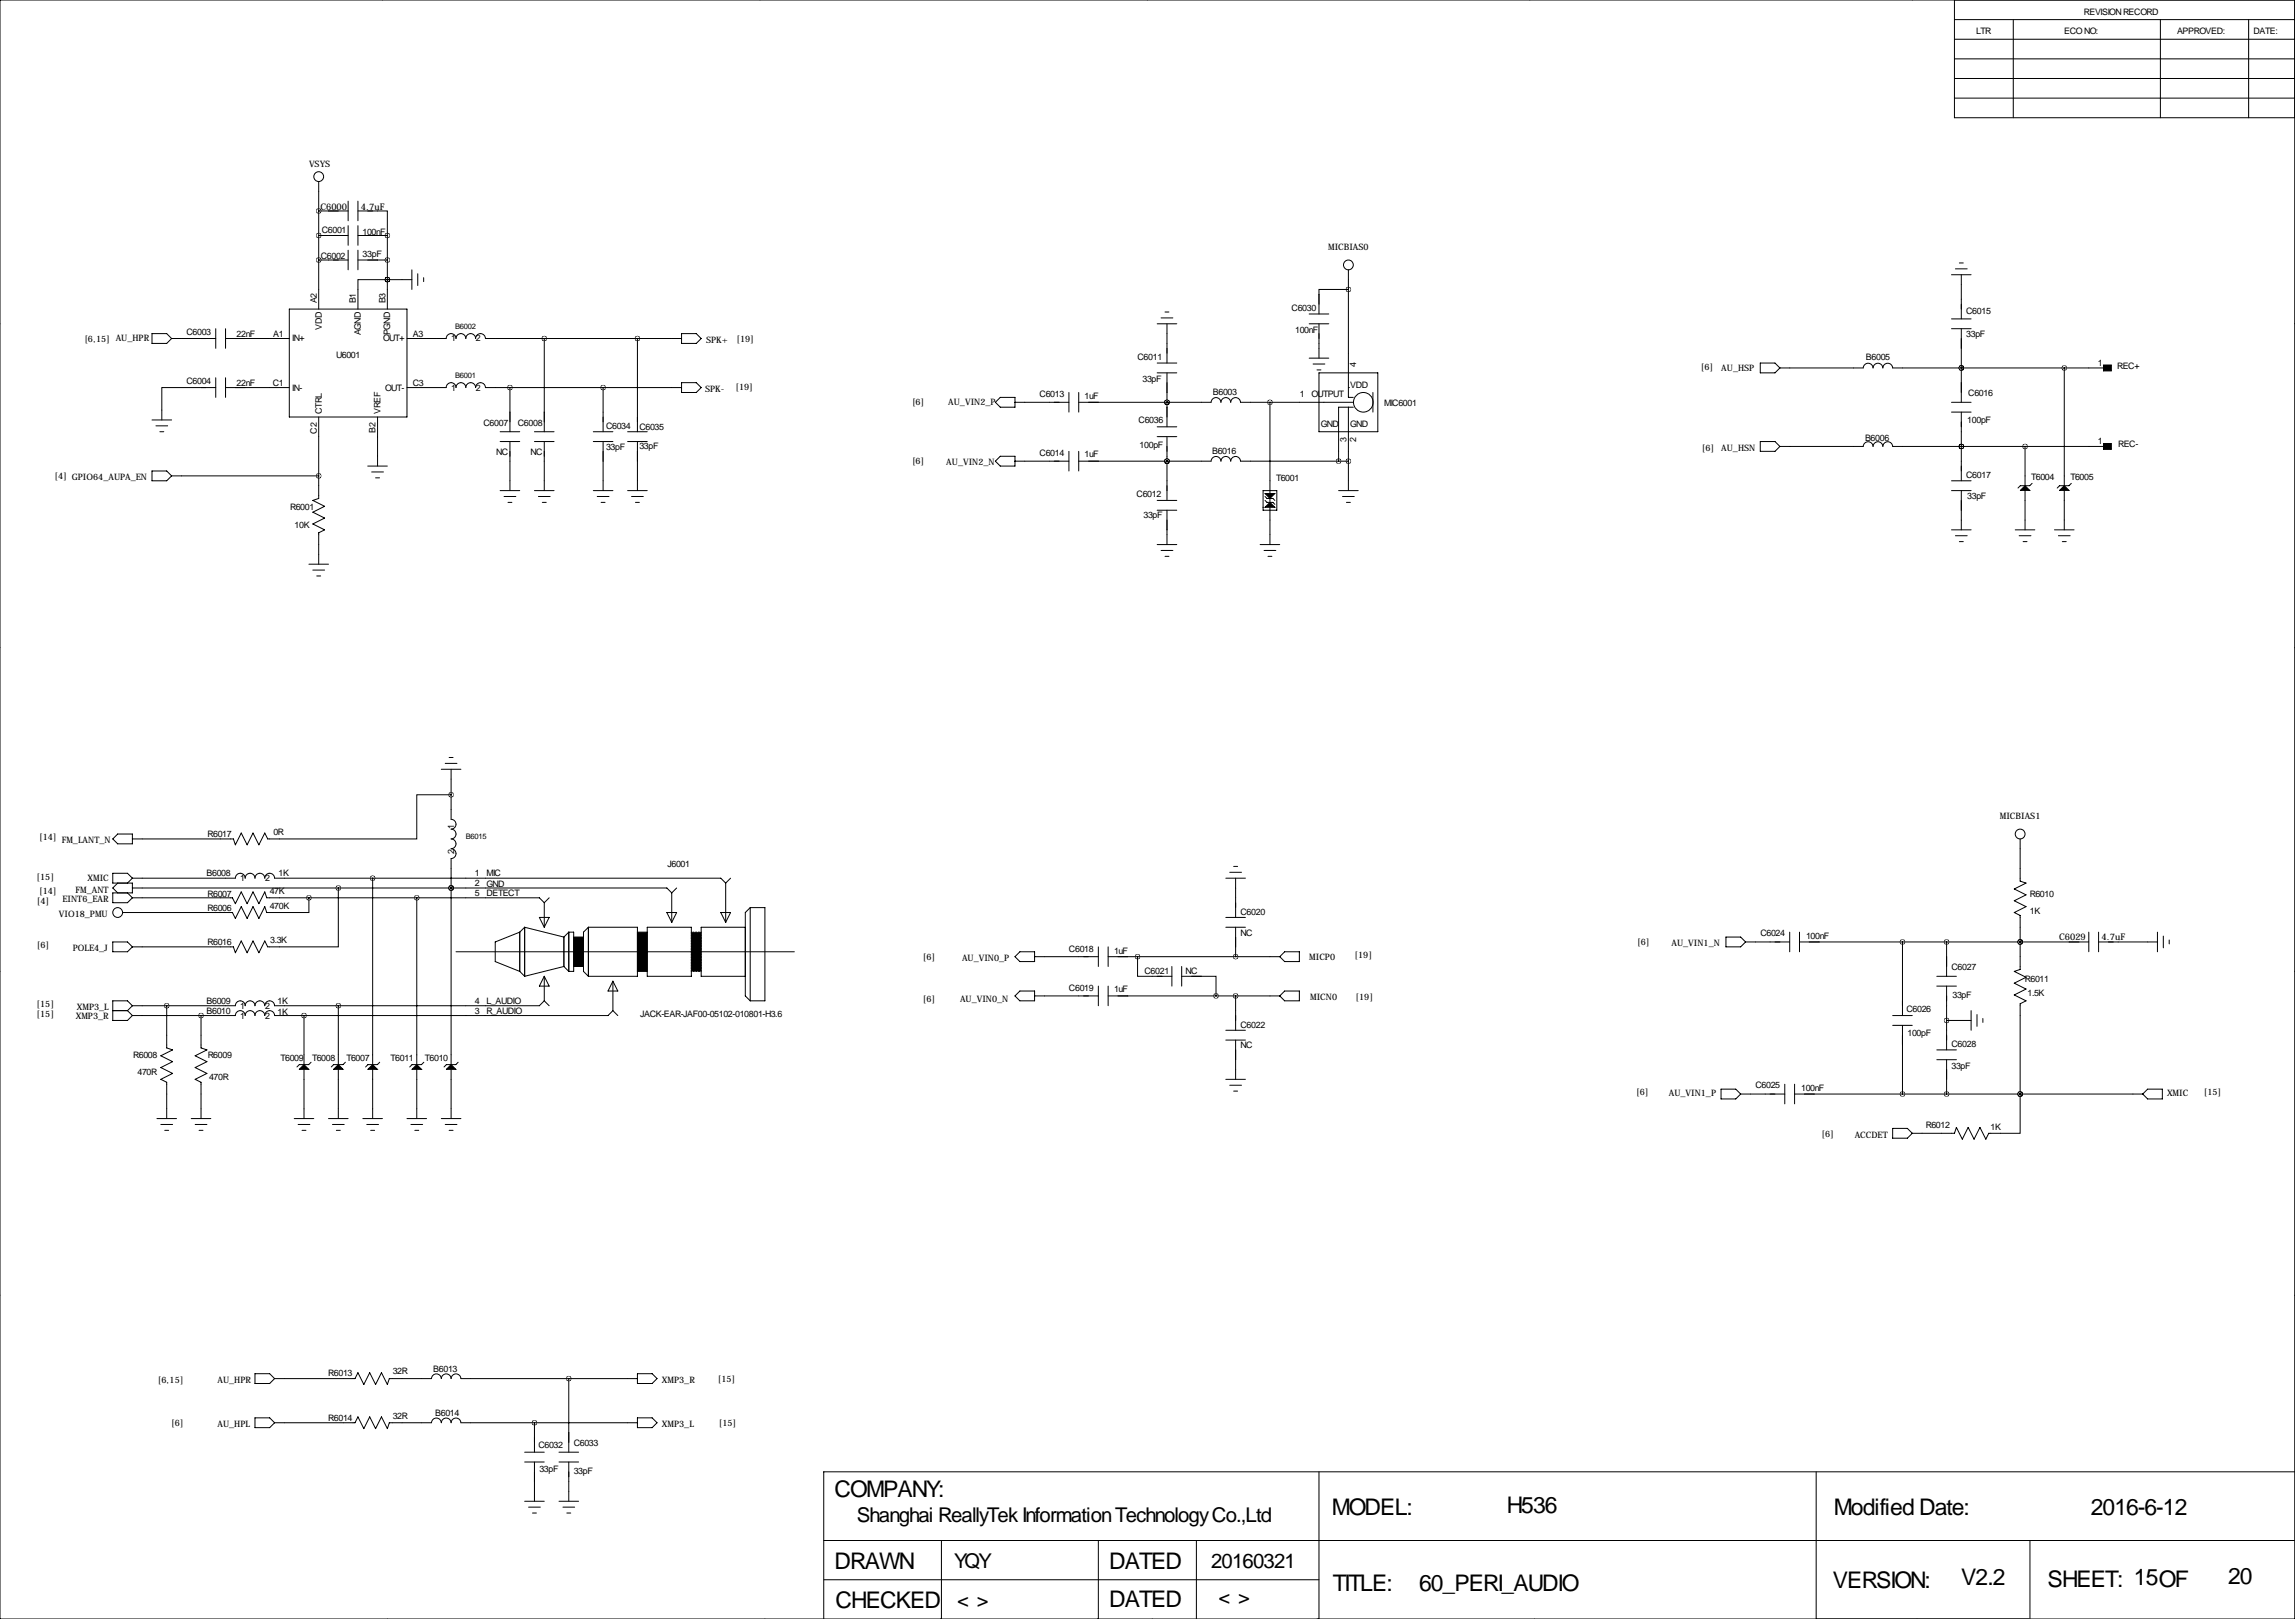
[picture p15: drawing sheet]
<svg xmlns="http://www.w3.org/2000/svg" width="594mm" height="419mm" viewBox="0 0 594 419" stroke-linecap="round" stroke-linejoin="round" font-family="sans-serif">
<defs><g id="words">
<g font-size="5.9">
<text x="216.2" y="387.6">COMPANY:</text>
<text x="344.9" y="392.2">MODEL:</text>
<text x="390.3" y="391.6">H536</text>
<text x="475" y="392.2">Modified Date:</text>
<text x="541.5" y="392.2">2016-6-12</text>
<text x="216.2" y="406.1">DRAWN</text>
<text x="287.3" y="406.1">DATED</text>
<text x="345.2" y="411.7">TITLE:</text>
<text x="367.5" y="411.7">60_PERI_AUDIO</text>
<text x="474.7" y="411">VERSION:</text>
<text x="508" y="410.4">V2.2</text>
<text x="530.4" y="410.7">SHEET: 15OF</text>
<text x="577.1" y="410.2">20</text>
<text x="216.4" y="416.3">CHECKED</text>
<text x="287.3" y="416.1">DATED</text>
</g>
<g font-size="5.3">
<text x="221.9" y="393.9">Shanghai ReallyTek Information Technology Co.,Ltd</text>
<text x="247.1" y="405.9">YQY</text>
<text x="313.7" y="405.9">20160321</text>
<text x="247.9" y="416.1">&lt; &gt;</text>
<text x="315.6" y="415.3">&lt; &gt;</text>
</g>
<g font-size="2.4">
<text x="83" y="54.4">C6000</text>
<text x="93.5" y="54.4">4.7uF</text>
<text x="533.3" y="243.3">C6029</text>
<text x="544.3" y="243.3">4.7uF</text>
</g>
<g font-size="2.3">
<text x="539.8" y="3.8">REVISION RECORD</text>
<text x="511.8" y="8.9">LTR</text>
<text x="534.7" y="8.9">ECO NO:</text>
<text x="563.9" y="8.9">APPROVED:</text>
<text x="583.7" y="8.9">DATE:</text>
<text x="80" y="43.2">VSYS</text>
<text x="83.3" y="60.2">C6001</text>
<text x="93.9" y="60.7">100nF</text>
<text x="344" y="64.8">MICBIAS0</text>
<text x="83.1" y="67.1">C6002</text>
<text x="93.9" y="66.6">33pF</text>
<text x="82" y="78.5" transform="rotate(-90 82 78.5)">A2</text>
<text x="92.2" y="78.5" transform="rotate(-90 92.2 78.5)">B1</text>
<text x="99.8" y="78.5" transform="rotate(-90 99.8 78.5)">B3</text>
<text x="334.5" y="80.5">C6030</text>
<text x="509.3" y="81.3">C6015</text>
<text x="21.9" y="88.5">[6,15] AU_HPR</text>
<text x="48.3" y="86.6">C6003</text>
<text x="61.3" y="87.1">22nF</text>
<text x="70.8" y="87.1">A1</text>
<text x="75.7" y="88.4">IN+</text>
<text x="83.3" y="85.4" transform="rotate(-90 83.3 85.4)">VDD</text>
<text x="93.5" y="86.8" transform="rotate(-90 93.5 86.8)">AGND</text>
<text x="99.2" y="88.4">OUT+</text>
<text x="101.1" y="86.8" transform="rotate(-90 101.1 86.8)">PGND</text>
<text x="106.9" y="87.1">A3</text>
<text x="116.8" y="88.4">1</text>
<text x="123.3" y="88.4">2</text>
<text x="182.9" y="88.9">SPK+</text>
<text x="190.8" y="88.5">[19]</text>
<text x="335.4" y="86.1">100nF</text>
<text x="509.3" y="87.1">33pF</text>
<text x="87.1" y="92.7">U6001</text>
<text x="294.6" y="93.2">C6011</text>
<text x="351.3" y="95" transform="rotate(-90 351.3 95)">4</text>
<text x="440.6" y="95.8">[6]</text>
<text x="483.3" y="93.2">B6005</text>
<text x="543.4" y="94.7">1</text>
<text x="548.3" y="95.5">REC+</text>
<text x="48.3" y="99.3">C6004</text>
<text x="61.3" y="99.8">22nF</text>
<text x="70.6" y="99.8">C1</text>
<text x="75.7" y="101.1">IN-</text>
<text x="99.8" y="101.1">OUT-</text>
<text x="106.9" y="99.8">C3</text>
<text x="116.8" y="101.1">1</text>
<text x="123.3" y="101.1">2</text>
<text x="182.6" y="101.3">SPK-</text>
<text x="190.5" y="100.9">[19]</text>
<text x="295.9" y="98.8">33pF</text>
<text x="349.7" y="100.3">VDD</text>
<text x="445.8" y="96">AU_HSP</text>
<text x="83.3" y="107.2" transform="rotate(-90 83.3 107.2)">CTRL</text>
<text x="98.6" y="107.2" transform="rotate(-90 98.6 107.2)">VREF</text>
<text x="236.2" y="104.7">[6]</text>
<text x="245.6" y="104.9">AU_VIN2_P</text>
<text x="269.3" y="102.9">C6013</text>
<text x="280.9" y="103.4">1uF</text>
<text x="314.1" y="102.4">B6003</text>
<text x="336.6" y="102.9">1</text>
<text x="339.7" y="102.9">OUTPUT</text>
<text x="358.5" y="105.2">MIC6001</text>
<text x="509.8" y="102.6">C6016</text>
<text x="82" y="112.2" transform="rotate(-90 82 112.2)">C2</text>
<text x="97.3" y="112.1" transform="rotate(-90 97.3 112.1)">B2</text>
<text x="125.2" y="110.2">C6007</text>
<text x="134.1" y="110.2">C6008</text>
<text x="157" y="111">C6034</text>
<text x="165.6" y="111.3">C6035</text>
<text x="294.9" y="109.5">C6036</text>
<text x="342.1" y="110.5">GND</text>
<text x="349.7" y="110.5">GND</text>
<text x="509.6" y="109.5">100pF</text>
<text x="128.5" y="117.9">NC</text>
<text x="137.4" y="117.9">NC</text>
<text x="157" y="116.6">33pF</text>
<text x="165.6" y="116.3">33pF</text>
<text x="269.3" y="118.1">C6014</text>
<text x="280.9" y="118.4">1uF</text>
<text x="295.2" y="116.1">100pF</text>
<text x="313.9" y="117.6">B6016</text>
<text x="348.8" y="114.5" transform="rotate(-90 348.8 114.5)">3</text>
<text x="351.3" y="114.5" transform="rotate(-90 351.3 114.5)">2</text>
<text x="440.8" y="116.7">[6]</text>
<text x="445.8" y="116.8">AU_HSN</text>
<text x="483.1" y="114">B6006</text>
<text x="543.4" y="115.1">1</text>
<text x="548.6" y="115.8">REC-</text>
<text x="14.1" y="124">[4] GPIO64_AUPA_EN</text>
<text x="236.2" y="120.2">[6]</text>
<text x="245.1" y="120.4">AU_VIN2_N</text>
<text x="330.5" y="124.5">T6001</text>
<text x="509.3" y="123.7">C6017</text>
<text x="526.1" y="124.2">T6004</text>
<text x="536.3" y="124.2">T6005</text>
<text x="294.4" y="128.8">C6012</text>
<text x="509.5" y="129.3">33pF</text>
<text x="75.1" y="132.1">R6001</text>
<text x="76.3" y="136.7">10K</text>
<text x="296.2" y="134.1">33pF</text>
<text x="117.6" y="214.5" transform="rotate(-90 117.6 214.5)">1</text>
<text x="518" y="212.1">MICBIAS1</text>
<text x="10.2" y="217.5">[14]</text>
<text x="16" y="218.2">FM_LANT_N</text>
<text x="53.7" y="216.7">R6017</text>
<text x="70.8" y="216.2">0R</text>
<text x="117.6" y="221" transform="rotate(-90 117.6 221)">2</text>
<text x="9.5" y="227.7">[15]</text>
<text x="53.5" y="226.8">B6008</text>
<text x="72.1" y="226.8">1K</text>
<text x="123" y="226.8">1</text>
<text x="126" y="226.8">MIC</text>
<text x="172.9" y="224.5">J6001</text>
<text x="10.2" y="231.5">[14]</text>
<text x="16.2" y="233.4">EINT6_EAR</text>
<text x="19.6" y="231.1">FM_ANT</text>
<text x="22.7" y="228.1">XMIC</text>
<text x="53.7" y="232.2">R6007</text>
<text x="62.2" y="228.1">1</text>
<text x="68.7" y="228.1">2</text>
<text x="69.8" y="231.4">47K</text>
<text x="123" y="231.9">5</text>
<text x="123" y="229.4">2</text>
<text x="126" y="231.9">DETECT</text>
<text x="126" y="229.6">GND</text>
<text x="525.7" y="232.2">R6010</text>
<text x="9.5" y="234">[4]</text>
<text x="15.3" y="237.5">VIO18_PMU</text>
<text x="53.7" y="235.7">R6006</text>
<text x="69.8" y="235.2">470K</text>
<text x="321.3" y="237">C6020</text>
<text x="525.7" y="236.5">1K</text>
<text x="9.5" y="245.5">[6]</text>
<text x="53.7" y="244.6">R6016</text>
<text x="70" y="244.1">3.3K</text>
<text x="321.3" y="242.3">NC</text>
<text x="424.1" y="244.7">[6]</text>
<text x="432.9" y="244.8">AU_VIN1_N</text>
<text x="456" y="242.3">C6024</text>
<text x="467.8" y="243.1">100nF</text>
<text x="18.8" y="246.1">POLE4_J</text>
<text x="239" y="248.5">[6]</text>
<text x="249.2" y="248.7">AU_VIN0_P</text>
<text x="276.9" y="246.4">C6018</text>
<text x="288.5" y="246.9">1uF</text>
<text x="339.1" y="248.4">MICP0</text>
<text x="350.9" y="248">[19]</text>
<text x="505.5" y="251.2">C6027</text>
<text x="276.9" y="256.5">C6019</text>
<text x="288.5" y="256.8">1uF</text>
<text x="296.4" y="252.2">C6021</text>
<text x="307.1" y="252.2">NC</text>
<text x="524.5" y="254.3">R6011</text>
<text x="525.1" y="257.8">1.5K</text>
<text x="9.5" y="263.2">[15]</text>
<text x="9.5" y="260.7">[15]</text>
<text x="19.6" y="263.9">XMP3_R</text>
<text x="19.9" y="261.4">XMP3_L</text>
<text x="53.5" y="259.8">B6009</text>
<text x="53.5" y="262.4">B6010</text>
<text x="62.2" y="261.1">1</text>
<text x="62.2" y="263.7">1</text>
<text x="68.7" y="261.1">2</text>
<text x="68.7" y="263.7">2</text>
<text x="71.9" y="259.8">1K</text>
<text x="71.9" y="262.6">1K</text>
<text x="123" y="259.8">4</text>
<text x="123" y="262.4">3</text>
<text x="126" y="259.8">L_AUDIO</text>
<text x="126" y="262.4">R_AUDIO</text>
<text x="165.8" y="263.2">JACK-EAR-JAF00-05102-010801-H3.6</text>
<text x="239" y="259.4">[6]</text>
<text x="248.7" y="259.3">AU_VIN0_N</text>
<text x="339.3" y="258.8">MICN0</text>
<text x="351.1" y="258.9">[19]</text>
<text x="493.8" y="261.9">C6026</text>
<text x="505.7" y="258.3">33pF</text>
<text x="321.3" y="266.2">C6022</text>
<text x="494.1" y="268.2">100pF</text>
<text x="34.5" y="273.8">R6008</text>
<text x="53.8" y="273.8">R6009</text>
<text x="72.7" y="274.7">T6009</text>
<text x="80.9" y="274.6">T6008</text>
<text x="89.7" y="274.6">T6007</text>
<text x="101.2" y="274.6">T6011</text>
<text x="110.1" y="274.6">T6010</text>
<text x="321.3" y="271.3">NC</text>
<text x="505.5" y="271">C6028</text>
<text x="35.6" y="278.4">470R</text>
<text x="54.1" y="279.7">470R</text>
<text x="454.7" y="281.7">C6025</text>
<text x="505.5" y="276.6">33pF</text>
<text x="423.8" y="283.6">[6]</text>
<text x="432.2" y="283.7">AU_VIN1_P</text>
<text x="466.5" y="282.4">100nF</text>
<text x="561.3" y="283.8">XMIC</text>
<text x="570.8" y="283.6">[15]</text>
<text x="498.8" y="292.1">R6012</text>
<text x="515.6" y="292.6">1K</text>
<text x="471.8" y="294.2">[6]</text>
<text x="480.4" y="294.6">ACCDET</text>
<text x="40.9" y="358">[6,15]</text>
<text x="56.3" y="357.9">AU_HPR</text>
<text x="85" y="356.1">R6013</text>
<text x="101.7" y="355.6">32R</text>
<text x="112.2" y="355.1">B6013</text>
<text x="171.4" y="357.9">XMP3_R</text>
<text x="185.9" y="357.7">[15]</text>
<text x="44.3" y="369.2">[6]</text>
<text x="56.3" y="369.3">AU_HPL</text>
<text x="85" y="367.8">R6014</text>
<text x="101.7" y="367.3">32R</text>
<text x="112.7" y="366.5">B6014</text>
<text x="171.4" y="369.3">XMP3_L</text>
<text x="186.2" y="369.2">[15]</text>
<text x="139.4" y="374.9">C6032</text>
<text x="148.6" y="374.4">C6033</text>
<text x="139.7" y="381">33pF</text>
<text x="148.6" y="381.5">33pF</text>
</g>
<g font-size="2">
<text x="117.9" y="85.1">B6002</text>
<text x="117.9" y="97.8">B6001</text>
<text x="120.6" y="217.2">B6015</text>
</g>
</g></defs>
<g fill="none" stroke="#000" stroke-width=".26">
<path d="M99.1 0h.1M196.8 0h.1M297.2 0h.1M396.2 0h.1M495.3 0h.1M0 0h594.4v419.1h-594.4zM506.2 0v30.5h88.2M506.2 15.2h88.2M506.2 10.2h88.2M506.2 5.1h88.2M521.5 5.1v25.4M559.6 5.1v25.4"/>
<path d="M582.4 5.1v25.4M506.2 20.3h88.2M506.2 25.4h88.2M82.5 47v33M82.5 54.6h7.7M90.2 52.1v5M90.2 58.4v5.1M92.7 54.6h7.6v6.4M92.7 52.1v5M92.7 58.4v5.1M82.5 67.3h7.7M82.5 61h7.7"/>
<path d="M90.2 64.8v5.1M92.7 64.8v5.1M92.7 67.3h7.6M92.7 61h7.6M100.3 72.4h-7.6v7.6M100.3 72.4h.1M100.3 61v19M100.3 72.4h6.4M106.7 69.9v5M108.2 70.9v3M109.7 71.9v1M349.2 74.9h-7.6v6.4"/>
<path d="M349.2 69.9v33h1.3M505.5 71.1h5M506.5 69.6h3M507.5 68.1h1M508 71.1v11.5M-.1 83.8h.1M39.4 86.4h3.8l1.2 1.2-1.2 1.3h-3.8zM44.4 87.6h11.5M55.9 85.1v5.1M55.9 97.8v5.1M58.4 87.6h16.5M58.4 85.1v5.1"/>
<path d="M58.4 97.8v5.1M74.9 80h30.5v27.9h-30.5zM105.4 87.6h10.2a1.27 1.27 0 0 1 1.2-1.2 1.27 1.27 0 0 1 1.3 1.2 1.27 1.27 0 0 1 1.3-1.2 1.27 1.27 0 0 1 1.2 1.2 1.27 1.27 0 0 1 1.3-1.2 1.27 1.27 0 0 1 1.3 1.2 1.27 1.27 0 0 1 1.3-1.2 1.27 1.27 0 0 1 1.2 1.2h50.8M141 87.6v24.2M165.1 87.6v24.2M176.5 86.4h3.8l1.3 1.2-1.3 1.3h-3.8zM176.5 99.1h3.8l1.3 1.2-1.3 1.3h-3.8zM299.7 83.8h5.1M299.7 94h5.1M299.7 96.5h5.1M300.7 82.3h3.1M301.8 80.8h1"/>
<path d="M302.3 83.8v10.2M302.3 96.5v14M339.1 83.8h5.1M339.1 81.3h5.1M339.1 92.7h5.1M340.1 94.2h3.1M341.1 95.8h1M341.6 83.8v8.9M341.6 96.5h15.3v15.3h-15.3zM455.9 94h3.8l1.3 1.2-1.3 1.3h-3.8zM461 95.2h21.6a1.27 1.27 0 0 1 1.3-1.2 1.27 1.27 0 0 1 1.2 1.2 1.27 1.27 0 0 1 1.3-1.2 1.27 1.27 0 0 1 1.3 1.2 1.27 1.27 0 0 1 1.2-1.2 1.27 1.27 0 0 1 1.3 1.2h55.9M505.5 82.6h5"/>
<path d="M505.5 85.1h5M508 95.2h.1M508 85.1v19M534.7 95.2v30.5M594.4 83.8h.1M39.4 108.7h5M40.4 110.2h3M41.4 111.8h1M55.9 100.3h-14v8.4M58.4 100.3h16.5M82.5 107.9v21.1l-1.5 .5 3.1 1.6-3.1 1.5 3.1 1.5-3.1 1.5 3.1 1.6-1.6 .7v8.2M97.8 107.9v12.7"/>
<path d="M105.4 100.3h10.2a1.27 1.27 0 0 1 1.2-1.2 1.27 1.27 0 0 1 1.3 1.2 1.27 1.27 0 0 1 1.3-1.2 1.27 1.27 0 0 1 1.2 1.2 1.27 1.27 0 0 1 1.3-1.2 1.27 1.27 0 0 1 1.3 1.2 1.27 1.27 0 0 1 1.3-1.2 1.27 1.27 0 0 1 1.2 1.2h50.8M129.5 111.8h5.1M129.5 114.3h5.1M132.1 100.3v11.5M132.1 114.3v12.7M138.4 111.8h5.1M138.4 114.3h5.1M141 114.3v12.7M153.7 111.8h5M153.7 114.3h5M156.2 100.3v11.5M156.2 114.3v12.7"/>
<path d="M162.6 111.8h5M162.6 114.3h5M165.1 114.3v12.7M257.8 119.4l1.3-1.3h3.8v2.5h-3.8zM259.1 102.9h3.8v2.5h-3.8l-1.3-1.3zM262.9 104.1h14M262.9 119.4h14M276.9 101.6v5.1M276.9 116.8v5.1M279.4 104.1h34.3a1.27 1.27 0 0 1 1.3-1.2 1.27 1.27 0 0 1 1.2 1.2 1.27 1.27 0 0 1 1.3-1.2 1.27 1.27 0 0 1 1.3 1.2 1.27 1.27 0 0 1 1.2-1.2 1.27 1.27 0 0 1 1.3 1.2h29.2M279.4 119.4h34.3M279.4 101.6v5.1"/>
<path d="M279.4 116.8v5.1M299.7 113h5.1M299.7 110.5h5.1M302.3 104.1h.1M302.3 119.4h.1M302.3 113v16.5M313.7 119.4a1.27 1.27 0 0 1 1.3-1.2 1.27 1.27 0 0 1 1.2 1.2M316.2 119.4a1.27 1.27 0 0 1 1.3-1.2 1.27 1.27 0 0 1 1.3 1.2M318.8 119.4a1.27 1.27 0 0 1 1.2-1.2 1.27 1.27 0 0 1 1.3 1.2h27.9M328.9 104.1v23.7M349.2 100.3h.1M349.2 105.4v21.6"/>
<path d="M350.5 105.4h-3.8v14M355.6 101.6v5.1M455.9 114.3h3.8l1.3 1.3-1.3 1.2h-3.8zM461 115.6h21.6a1.27 1.27 0 0 1 1.3-1.2 1.27 1.27 0 0 1 1.2 1.2 1.27 1.27 0 0 1 1.3-1.2 1.27 1.27 0 0 1 1.3 1.2 1.27 1.27 0 0 1 1.2-1.2 1.27 1.27 0 0 1 1.3 1.2h55.9M505.5 106.7h5M505.5 104.1h5M508 115.6h.1M508 106.7v17.8M524.5 115.6v10.1M39.4 121.9h3.8l1.2 1.3-1.2 1.3h-3.8zM44.4 123.2h38.1M95.2 120.6h5.1"/>
<path d="M96.3 122.2h3M97.3 123.7h1M129.5 127h5.1M130.6 128.5h3M131.6 130h1M138.4 127h5.1M139.4 128.5h3.1M140.5 130h1M153.7 127h5M154.7 128.5h3M155.7 130h1M162.6 127h5"/>
<path d="M163.6 128.5h3M164.6 130h1M299.7 129.5h5.1M299.7 132.1h5.1M302.3 132.1v8.9M327.2 127h3.5v5.1h-3.5zM327.7 129.5l.5 .5h1.5l.5 .6M327.7 128.5l.5 .5h1.5l.5 .5M328.9 129v1M328.9 131.3v9.7M346.7 127h5.1M347.7 128.5h3.1"/>
<path d="M348.7 130h1.1M505.5 124.5h5M505.5 127h5M505.5 137.2h5M506.5 138.7h3M508 127v10.2M522 137.2h5M523 138.7h3M524.5 127v10.2M526.3 125.1l-.6 .6h-2.4l-.6 .6M532.1 137.2h5.1M533.1 138.7h3.1"/>
<path d="M534.7 127v10.2M536.5 125.1l-.6 .6h-2.4l-.7 .6M80 146.1h5.1M81 147.6h3.1M82 149.1h1.1M299.7 141h5.1M300.7 142.5h3.1M301.8 144h1M326.4 141h5.1M327.4 142.5h3.1M328.4 144h1M507.5 140.2h1"/>
<path d="M524 140.2h1M534.2 140.2h1M-.1 167.6h.1M594.4 167.6h.1M114.3 199.1h5.1M115.3 197.6h3.1M116.3 196.1h1M116.8 199.1v13a1.27 1.27 0 0 1 1.3 1.3 1.27 1.27 0 0 1-1.3 1.2 1.27 1.27 0 0 1 1.3 1.3 1.27 1.27 0 0 1-1.3 1.3 1.27 1.27 0 0 1 1.3 1.2 1.27 1.27 0 0 1-1.3 1.3 1.27 1.27 0 0 1 1.3 1.3 1.27 1.27 0 0 1-1.3 1.2v53.4M29.2 217.2l1.3-1.3h3.8v2.5h-3.8zM116.8 205.7h-8.9v11.5h-38.6l-.7-1.6-1.5 3.1-1.6-3.1-1.5 3.1-1.5-3.1-1.5 3.1-.5-1.5h-26.2M523.2 217.2v10.9l1.6 .5-3.1 1.5 3.1 1.5-3.1 1.6 3.1 1.5-3.1 1.5 1.5 .8v14l-1.5 .5 3.1 1.5-3.1 1.5 3.1 1.5-3.1 1.6 3.1 1.5-1.6 .7v23.4M30.5 228.6l-1.3 1.3 1.3 1.2"/>
<path d="M33 231.1l1.3 1.3M34.3 227.3h26.7a1.27 1.27 0 0 1 1.2-1.2 1.27 1.27 0 0 1 1.3 1.2 1.27 1.27 0 0 1 1.3-1.2 1.27 1.27 0 0 1 1.2 1.2 1.27 1.27 0 0 1 1.3-1.2 1.27 1.27 0 0 1 1.3 1.2 1.27 1.27 0 0 1 1.2-1.2 1.27 1.27 0 0 1 1.3 1.2h115.6l1.3 1.3M34.3 232.4h25.9l.8 1.5 1.5-3 1.5 3 1.5-3 1.6 3 1.5-3 .5 1.5h70.6l1.3 1.3M34.3 229.9h138.4l1.3 1.2M34.3 227.3l-1.3 1.3M34.3 227.3l-1.3-1.2h-3.8v2.5h5.1v2.5h-5.1v2.6h3.8l1.3-1.3M80 232.4v3.8h-10.9l-.5-1.5-1.5 3-1.6-3-1.5 3-1.5-3-1.5 3-.8-1.5h-28.5M87.6 229.9v15.2h-18.3l-.7-1.5-1.5 3-1.6-3-1.5 3-1.5-3-1.5 3-.5-1.5h-26.2M96.5 227.3v48.3M107.9 232.4v43.2M116.8 229.9h.1M139.7 237.5h2.5l-1.2 2.5z"/>
<path d="M141 233.7v6.3M142.2 232.4l-1.2 1.3M172.7 236.2h2.6l-1.3 2.6zM174 231.1v7.7M175.3 229.9l-1.3 1.2M186.7 236.2h2.5l-1.2 2.6zM188 228.6v10.2M189.2 227.3l-1.2 1.3M194.3 234.9h3.8v24.2h-3.8M194.3 234.9v24.2M194.3 234.9l-1.3 1.3v21.6l1.3 1.3M317.5 237.5h5.1"/>
<path d="M317.5 227.3h5.1M318.5 225.8h3.1M319.5 224.3h1M320 227.3v10.2M-.1 251.5h.1M29.2 243.8h3.8l1.3 1.3-1.3 1.3h-3.8zM118.1 246.4h87.6M134.6 241.3v10.2M134.6 251.5l1.3 1.2M134.6 241.3l-6.3 2.5v5.1l6.3 2.6M135.9 240l10.1 2.6M135.9 240v12.7"/>
<path d="M135.9 240l-1.3 1.3M141 259.1l-1.3 1.3h-68.6a1.27 1.27 0 0 0-1.2-1.3 1.27 1.27 0 0 0-1.3 1.3 1.27 1.27 0 0 0-1.3-1.3 1.27 1.27 0 0 0-1.3 1.3 1.27 1.27 0 0 0-1.2-1.3 1.27 1.27 0 0 0-1.3 1.3 1.27 1.27 0 0 0-1.3-1.3 1.27 1.27 0 0 0-1.2 1.3h-26.7M141 252.7l1.2 2.6h-2.5zM141 252.7v6.4M141 259.1l1.2 1.3M146 242.6v7.6M146 250.2l1.3 1.3M146 250.2l-10.1 2.5M147.3 241.3h1.3v10.2h-1.3M147.3 241.3v10.2M147.3 241.3l-1.3 1.3M152.4 240h12.7v12.7h-12.7"/>
<path d="M152.4 240v12.7M152.4 240l-1.3 1.3v10.2l1.3 1.2M158.7 254v7.6M158.7 254l1.3 2.5h-2.5zM167.6 240h11.5v12.7h-11.5zM193 240h-11.4v12.7h11.4M264.2 256.5h3.8v2.6h-3.8l-1.3-1.3zM264.2 246.4h3.8v2.5h-3.8l-1.3-1.3zM268 247.6h16.5M268 257.8h16.5M284.5 245.1v5.1M284.5 255.3v5.1"/>
<path d="M287 247.6h44.5M287 245.1v5.1M287 255.3v5.1M287 257.8h44.5M294.6 247.6v5.1h8.9M303.5 250.2v5.1M306.1 252.7h8.9v5.1M306.1 250.2v5.1M317.5 240h5.1M320 240v7.6M320 257.8v8.9M331.5 257.8l1.2-1.3h3.8v2.6h-3.8z"/>
<path d="M331.5 247.6l1.2-1.2h3.8v2.5h-3.8zM447 242.6h3.8l1.3 1.2-1.3 1.3h-3.8zM452.1 243.8h11.4M463.5 241.3v5.1M466.1 243.8h74.9M466.1 241.3v5.1M492.8 243.8v19.1M501.6 255.3h5.1M501.6 252.7h5.1M504.2 243.8v8.9M504.2 255.3v16.5M523.2 243.8h.1"/>
<path d="M541 241.3v5.1M543.6 243.8h15.2M543.6 241.3v5.1M558.8 241.3v5.1M560.3 242.3v3.1M561.8 243.3v1M594.4 251.5h.1M29.2 261.6h3.8M33 261.6l1.3 1.3M34.3 260.4l-1.3-1.3h-3.8v5.1h3.8l1.3-1.3M34.3 260.4l-1.3 1.2M43.2 260.4v10.9l1.5 .5-3 1.5 3 1.5-3 1.6 3 1.5-3 1.5 1.5 .8v9.4"/>
<path d="M52.1 262.9v8.4l1.5 .5-3.1 1.5 3.1 1.5-3.1 1.6 3.1 1.5-3.1 1.5 1.6 .8v9.4M78.7 262.9v12.7M78.7 276.9v12.7M80.6 275l-.6 .6h-2.5l-.6 .6M87.6 260.4v15.2M87.6 276.9v12.7M89.5 275l-.7 .6h-2.4l-.6 .6M96.5 276.9v12.7M98.3 275l-.6 .6h-2.4l-.6 .6M107.9 276.9v12.7M109.8 275l-.6 .6h-2.5l-.6 .6M116.8 276.9v12.7"/>
<path d="M118.7 275l-.6 .6h-2.5l-.6 .6M158.7 261.6l-1.2 1.3h-86.4a1.27 1.27 0 0 0-1.3-1.3 1.27 1.27 0 0 0-1.2 1.3 1.27 1.27 0 0 0-1.3-1.3 1.27 1.27 0 0 0-1.3 1.3 1.27 1.27 0 0 0-1.2-1.3 1.27 1.27 0 0 0-1.3 1.3 1.27 1.27 0 0 0-1.3-1.3 1.27 1.27 0 0 0-1.2 1.3h-26.7M158.7 261.6l1.3 1.3M317.5 266.7h5.1M317.5 269.2h5.1M317.5 279.4h5.1M320 269.2v10.2M490.2 262.9h5.1M490.2 265.4h5.1M492.8 265.4v17.8M501.6 271.8h5.1M501.6 274.3h5.1"/>
<path d="M504.2 274.3v8.9M504.2 264.2h6.3M510.5 261.6v5.1M512.1 262.6v3.1M513.6 263.7v1M40.6 289.6h5.1M41.7 291.1h3M42.7 292.6h1M49.5 289.6h5.1M50.5 291.1h3.1M51.6 292.6h1M76.2 289.6h5.1"/>
<path d="M77.2 291.1h3.1M78.2 292.6h1M85.1 289.6h5.1M86.1 291.1h3.1M87.1 292.6h1M94 289.6h5.1M95 291.1h3M96 292.6h1M105.4 289.6h5.1M106.4 291.1h3.1M107.4 292.6h1.1M114.3 289.6h5.1"/>
<path d="M115.3 291.1h3.1M116.3 292.6h1M318.5 280.9h3.1M319.5 282.4h1M445.8 281.9h3.8l1.2 1.3-1.2 1.3h-3.8zM450.8 283.2h11.5M462.3 280.7v5.1M464.8 283.2h90.2M464.8 280.7v5.1M490.2 292.1h3.8l1.3 1.3-1.3 1.2h-3.8zM523.2 283.2v10.2h-8.1l-.8 1.5-1.5-3.1-1.5 3.1-1.5-3.1-1.5 3.1-1.6-3.1-.5 1.6h-10.9M523.2 283.2h.1"/>
<path d="M555 283.2l1.3-1.3h3.8v2.6h-3.8zM-.1 335.3h.1M594.4 335.3h.1M66 355.6h3.8l1.3 1.3-1.3 1.2h-3.8zM71.1 356.9h20.8l.8-1.6 1.5 3.1 1.6-3.1 1.5 3.1 1.5-3.1 1.5 3.1 .5-1.5h11a1.27 1.27 0 0 1 1.2-1.2 1.27 1.27 0 0 1 1.3 1.2 1.27 1.27 0 0 1 1.3-1.2 1.27 1.27 0 0 1 1.2 1.2 1.27 1.27 0 0 1 1.3-1.2 1.27 1.27 0 0 1 1.3 1.2h45.7M147.3 356.9v19M165.1 355.6h3.8l1.3 1.3-1.3 1.2h-3.8zM66 367h3.8l1.3 1.3-1.3 1.3h-3.8zM71.1 368.3h20.8l.8-1.5 1.5 3 1.6-3 1.5 3 1.5-3 1.5 3 .5-1.5h11a1.27 1.27 0 0 1 1.2-1.2 1.27 1.27 0 0 1 1.3 1.2 1.27 1.27 0 0 1 1.3-1.2 1.27 1.27 0 0 1 1.2 1.2 1.27 1.27 0 0 1 1.3-1.2 1.27 1.27 0 0 1 1.3 1.2h45.7M135.9 378.5h5.1M135.9 375.9h5.1M138.4 368.3v7.6"/>
<path d="M138.4 378.5v10.1M144.8 378.5h5.1M144.8 375.9h5.1M147.3 378.5v10.1M165.1 367h3.8l1.3 1.3-1.3 1.3h-3.8zM135.9 388.6h5.1M136.9 390.1h3.1M137.9 391.7h1M144.8 388.6h5.1M145.8 390.1h3M146.8 391.7h1M213.4 398.8h381"/>
<path d="M243.8 398.8v20.3M284.5 398.8v20.3M309.9 398.8v20.3M341.6 381v38.1M470.4 381v38.1M525.8 398.8v20.3M594.4 381h-381v38.1M100.3 419.1h.1M198.1 419.1h.1M213.4 408.9h128.2M298.4 419.1h.1M397.5 419.1h.1"/>
<path d="M496.6 419.1h.1"/>
<circle cx="82.5" cy="45.7" r="1.27"/>
<circle cx="349.2" cy="68.6" r="1.27"/>
<circle cx="353.1" cy="104.1" r="2.54"/>
<circle cx="523.2" cy="215.9" r="1.27"/>
<circle cx="30.5" cy="236.2" r="1.27"/>
</g>
<g fill="#000" stroke="#000" stroke-width=".26">
<path d="M544.8 94.5h2.1v1.5h-2.1zM544.8 114.8h2.1v1.5h-2.1zM327.7 127.8h2.5l-1.3 1.2zM327.7 131.3l1.2-1.3 1.3 1.3zM523.3 126.9l1.2-1.2 1.2 1.2zM534.7 125.7l1.2 1.2h-2.4zM148.6 242.6h2.5v7.6h-2.5zM165.1 241.3h2.5v10.2h-2.5zM78.7 275.6l1.3 1.2h-2.5zM87.6 275.6l1.2 1.2h-2.4zM96.5 275.6l1.2 1.2h-2.4zM107.9 275.6l1.3 1.2h-2.5z"/>
<path d="M115.6 276.8l1.2-1.2 1.3 1.2z"/>
</g>
<path d="M179.1 241.3h2.5v10.2h-2.5z" fill="#000" stroke="#000" stroke-width=".26" stroke-dasharray=".4 .4"/>
<path d="M492.7 283.2a.05 .05 0 0 0 .1 0 .05 .05 0 0 0-.1 0zM504.1 283.2a.05 .05 0 0 0 .1 0 .05 .05 0 0 0-.1 0zM504.1 243.8a.05 .05 0 0 0 .1 0 .05 .05 0 0 0-.1 0zM492.7 243.8a.05 .05 0 0 0 .1 0 .05 .05 0 0 0-.1 0zM523.2 283.2a.05 .05 0 0 0 .1 0 .05 .05 0 0 0-.1 0zM523.2 283.2a.05 .05 0 0 0 .1 0 .05 .05 0 0 0-.1 0zM504.1 264.2a.05 .05 0 0 0 .1 0 .05 .05 0 0 0-.1 0zM524.5 115.6a.05 .05 0 0 0 .1 0 .05 .05 0 0 0-.1 0zM534.6 95.2a.05 .05 0 0 0 .1 0 .05 .05 0 0 0-.1 0zM147.3 356.9a.05 .05 0 0 0 .1 0 .05 .05 0 0 0-.1 0zM138.4 368.3a.05 .05 0 0 0 .1 0 .05 .05 0 0 0-.1 0zM523.2 243.8a.05 .05 0 0 0 .1 0 .05 .05 0 0 0-.1 0zM523.2 243.8a.05 .05 0 0 0 .1 0 .05 .05 0 0 0-.1 0zM302.2 119.4a.05 .05 0 0 0 .1 0 .05 .05 0 0 0-.1 0zM302.2 104.1a.05 .05 0 0 0 .1 0 .05 .05 0 0 0-.1 0zM302.2 104.1a.05 .05 0 0 0 .1 0 .05 .05 0 0 0-.1 0zM346.7 119.4a.05 .05 0 0 0 .1 0 .05 .05 0 0 0-.1 0zM302.2 119.4a.05 .05 0 0 0 .1 0 .05 .05 0 0 0-.1 0zM349.2 74.9a.05 .05 0 0 0 .1 0 .05 .05 0 0 0-.1 0zM328.9 104.1a.05 .05 0 0 0 .1 0 .05 .05 0 0 0-.1 0zM349.2 119.4a.05 .05 0 0 0 .1 0 .05 .05 0 0 0-.1 0zM294.6 247.6a.05 .05 0 0 0 .1 0 .05 .05 0 0 0-.1 0zM320 257.8a.05 .05 0 0 0 .1 0 .05 .05 0 0 0-.1 0zM314.9 257.8a.05 .05 0 0 0 .1 0 .05 .05 0 0 0-.1 0zM320 247.6a.05 .05 0 0 0 .1 0 .05 .05 0 0 0-.1 0zM82.5 54.6a.05 .05 0 0 0 .1 0 .05 .05 0 0 0-.1 0zM82.5 67.3a.05 .05 0 0 0 .1 0 .05 .05 0 0 0-.1 0zM100.3 67.3a.05 .05 0 0 0 .1 0 .05 .05 0 0 0-.1 0zM100.3 72.4a.05 .05 0 0 0 .1 0 .05 .05 0 0 0-.1 0zM100.3 72.4a.05 .05 0 0 0 .1 0 .05 .05 0 0 0-.1 0zM132 100.3a.05 .05 0 0 0 .1 0 .05 .05 0 0 0-.1 0zM100.3 61a.05 .05 0 0 0 .1 0 .05 .05 0 0 0-.1 0zM82.5 61a.05 .05 0 0 0 .1 0 .05 .05 0 0 0-.1 0zM82.5 123.2a.05 .05 0 0 0 .1 0 .05 .05 0 0 0-.1 0zM156.2 100.3a.05 .05 0 0 0 .1 0 .05 .05 0 0 0-.1 0zM140.9 87.6a.05 .05 0 0 0 .1 0 .05 .05 0 0 0-.1 0zM80 232.4a.05 .05 0 0 0 .1 0 .05 .05 0 0 0-.1 0zM87.6 260.4a.05 .05 0 0 0 .1 0 .05 .05 0 0 0-.1 0zM43.1 260.4a.05 .05 0 0 0 .1 0 .05 .05 0 0 0-.1 0zM78.7 262.9a.05 .05 0 0 0 .1 0 .05 .05 0 0 0-.1 0zM52 262.9a.05 .05 0 0 0 .1 0 .05 .05 0 0 0-.1 0zM107.9 232.4a.05 .05 0 0 0 .1 0 .05 .05 0 0 0-.1 0zM96.5 227.3a.05 .05 0 0 0 .1 0 .05 .05 0 0 0-.1 0zM116.8 229.9a.05 .05 0 0 0 .1 0 .05 .05 0 0 0-.1 0zM87.6 229.9a.05 .05 0 0 0 .1 0 .05 .05 0 0 0-.1 0zM116.8 205.7a.05 .05 0 0 0 .1 0 .05 .05 0 0 0-.1 0zM116.8 229.9a.05 .05 0 0 0 .1 0 .05 .05 0 0 0-.1 0z" fill="#000" stroke="#000" stroke-width="1.3"/>
<use href="#words"/>
</svg>
